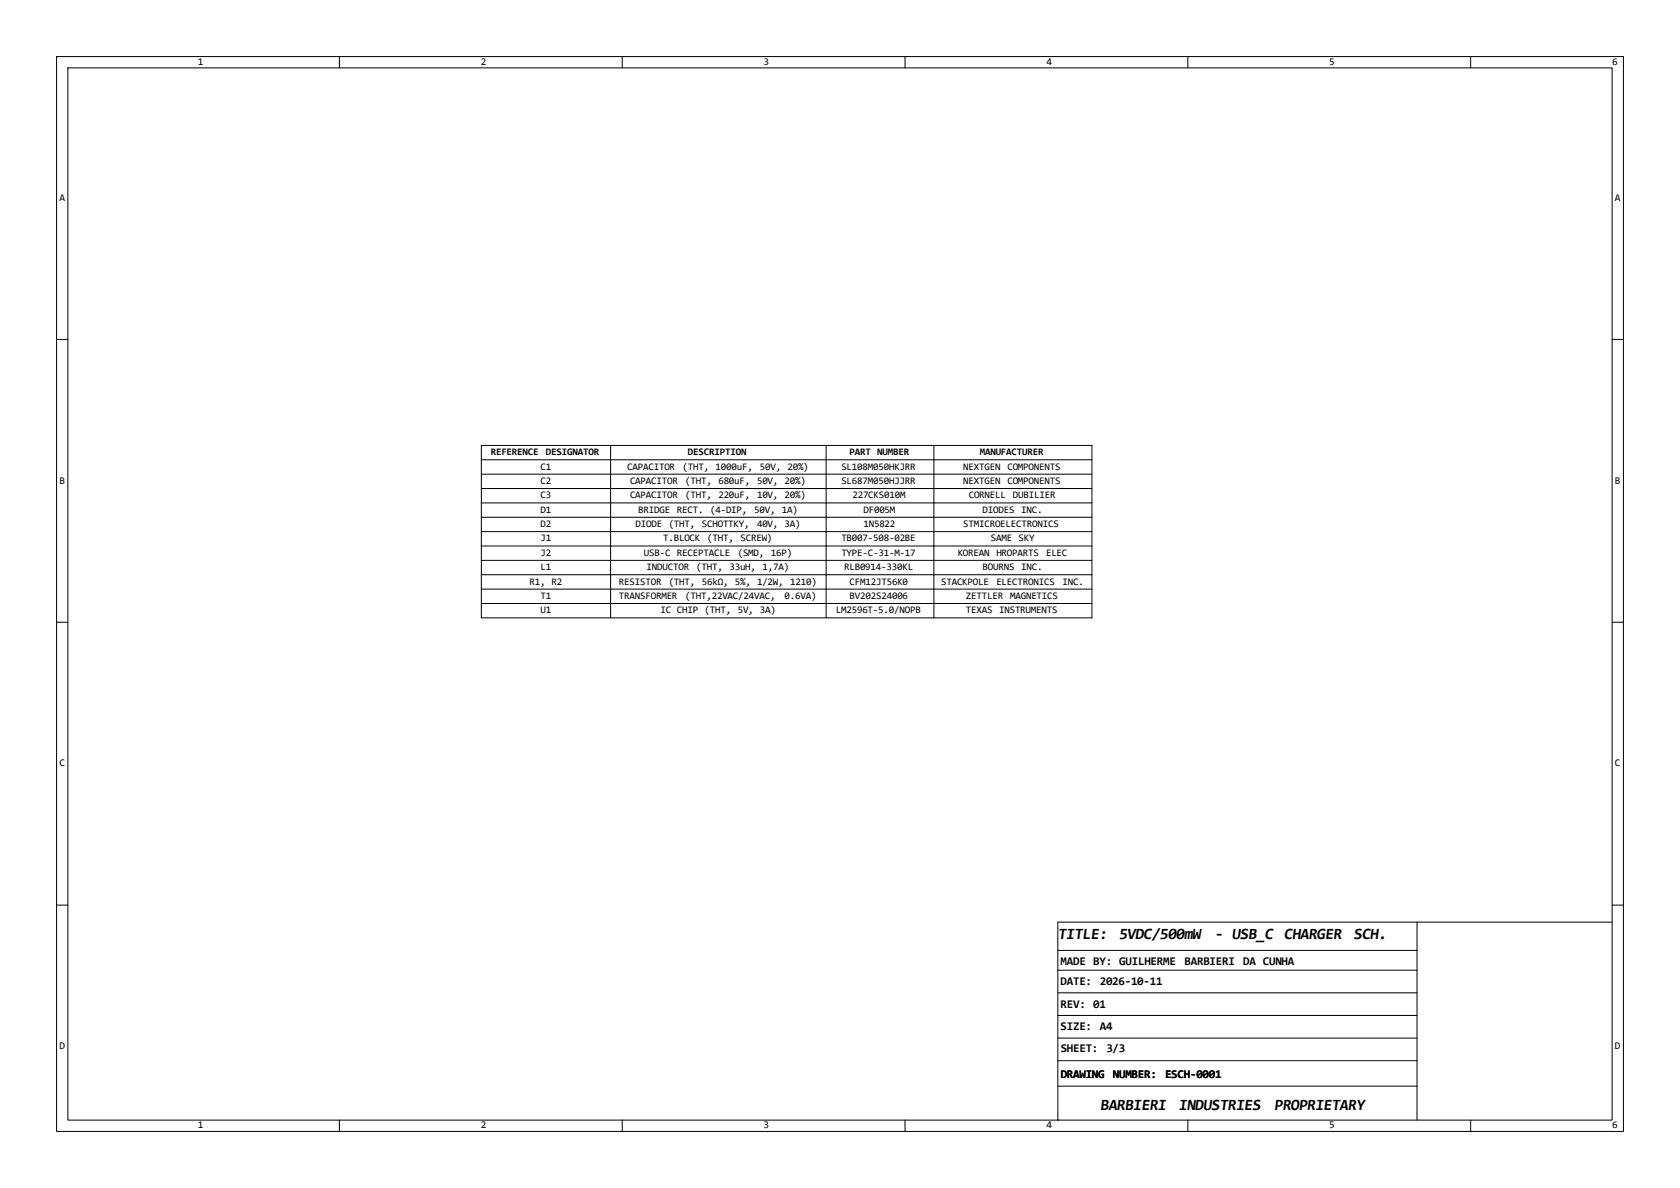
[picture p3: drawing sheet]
<svg xmlns="http://www.w3.org/2000/svg" width="297mm" height="210mm" viewBox="0 0 297 210" stroke-linecap="round" stroke-linejoin="round" font-family="sans-serif">
<defs><g id="words">
<g font-size="2.8">
<text x="187" y="166">TITLE:</text>
<text x="197.8" y="166">5VDC/500mW</text>
<text x="214.7" y="166">- USB_C</text>
<text x="227" y="166">CHARGER</text>
<text x="239.3" y="166">SCH.</text>
<text x="194.5" y="196.2">BARBIERI</text>
<text x="208.4" y="196.2">INDUSTRIES</text>
<text x="225.3" y="196.2">PROPRIETARY</text>
</g>
<g font-size="2.1">
<text x="187.5" y="170.6">MADE BY: GUILHERME</text>
<text x="209.4" y="170.6">BARBIERI</text>
<text x="219.8" y="170.6">DA CUNHA</text>
<text x="187.5" y="174.2">DATE: 2026-10-11</text>
<text x="187.5" y="178.2">REV: 01</text>
<text x="187.5" y="182.2">SIZE: A4</text>
<text x="187.5" y="186.1">SHEET: 3/3</text>
<text x="187.5" y="190.6">DRAWING</text>
<text x="196.7" y="190.6">NUMBER:</text>
<text x="206" y="190.6">ESCH-0001</text>
</g>
<g font-size="1.8">
<text x="35" y="11.5">1</text>
<text x="85" y="11.5">2</text>
<text x="135" y="11.5">3</text>
<text x="185" y="11.5">4</text>
<text x="235" y="11.5">5</text>
<text x="285" y="11.5">6</text>
<text x="10.5" y="35.5">A</text>
<text x="285.5" y="35.5">A</text>
<text x="86.8" y="80.5">REFERENCE</text>
<text x="95.5" y="83">C1</text>
<text x="96.5" y="80.5">DESIGNATOR</text>
<text x="110.9" y="83">CAPACITOR</text>
<text x="120.7" y="83">(THT, 1000uF,</text>
<text x="121.6" y="80.5">DESCRIPTION</text>
<text x="134.3" y="83">50V, 20%)</text>
<text x="148.7" y="83">SL108M050HKJRR</text>
<text x="150.2" y="80.5">PART NUMBER</text>
<text x="170.3" y="83">NEXTGEN</text>
<text x="173.2" y="80.5">MANUFACTURER</text>
<text x="178.1" y="83">COMPONENTS</text>
<text x="10.5" y="85.5">B</text>
<text x="95.5" y="85.6">C2</text>
<text x="95.5" y="88.1">C3</text>
<text x="111.4" y="85.6">CAPACITOR</text>
<text x="111.4" y="88.1">CAPACITOR</text>
<text x="121.1" y="85.6">(THT, 680uF, 50V, 20%)</text>
<text x="121.1" y="88.1">(THT, 220uF, 10V, 20%)</text>
<text x="148.7" y="85.6">SL687M050HJJRR</text>
<text x="150.7" y="88.1">227CKS010M</text>
<text x="170.3" y="85.6">NEXTGEN</text>
<text x="171.3" y="88.1">CORNELL</text>
<text x="178.1" y="85.6">COMPONENTS</text>
<text x="179.1" y="88.1">DUBILIER</text>
<text x="285.5" y="85.5">B</text>
<text x="95.5" y="90.6">D1</text>
<text x="95.5" y="93.2">D2</text>
<text x="95.5" y="95.7">J1</text>
<text x="112.4" y="93.2">DIODE (THT, SCHOTTKY,</text>
<text x="112.8" y="90.6">BRIDGE RECT. (4-DIP,</text>
<text x="117.2" y="95.7">T.BLOCK</text>
<text x="125" y="95.7">(THT, SCREW)</text>
<text x="133.3" y="90.6">50V, 1A)</text>
<text x="133.8" y="93.2">40V, 3A)</text>
<text x="148.7" y="95.7">TB007-508-02BE</text>
<text x="152.6" y="90.6">DF005M</text>
<text x="152.6" y="93.2">1N5822</text>
<text x="170.3" y="93.2">STMICROELECTRONICS</text>
<text x="173.7" y="90.6">DIODES INC.</text>
<text x="175.2" y="95.7">SAME SKY</text>
<text x="95.5" y="98.3">J2</text>
<text x="95.5" y="100.8">L1</text>
<text x="113.8" y="98.3">USB-C RECEPTACLE</text>
<text x="114.3" y="100.8">INDUCTOR</text>
<text x="123.1" y="100.8">(THT, 33uH, 1,7A)</text>
<text x="130.4" y="98.3">(SMD, 16P)</text>
<text x="148.7" y="98.3">TYPE-C-31-M-17</text>
<text x="149.2" y="100.8">RLB0914-330KL</text>
<text x="169.3" y="98.3">KOREAN HROPARTS</text>
<text x="173.7" y="100.8">BOURNS INC.</text>
<text x="184.9" y="98.3">ELEC</text>
<text x="93.6" y="103.3">R1, R2</text>
<text x="95.5" y="105.9">T1</text>
<text x="109.4" y="103.3">RESISTOR</text>
<text x="109.4" y="105.9">TRANSFORMER</text>
<text x="118.2" y="103.3">(THT, 56kΩ, 5%, 1/2W, 1210)</text>
<text x="121.1" y="105.9">(THT,22VAC/24VAC,</text>
<text x="138.7" y="105.9">0.6VA)</text>
<text x="150.2" y="103.3">CFM12JT56K0</text>
<text x="150.2" y="105.9">BV202S24006</text>
<text x="166.4" y="103.3">STACKPOLE</text>
<text x="170.8" y="105.9">ZETTLER</text>
<text x="176.1" y="103.3">ELECTRONICS</text>
<text x="178.6" y="105.9">MAGNETICS</text>
<text x="187.9" y="103.3">INC.</text>
<text x="95.5" y="108.4">U1</text>
<text x="116.7" y="108.4">IC CHIP (THT, 5V, 3A)</text>
<text x="147.8" y="108.4">LM2596T-5.0/NOPB</text>
<text x="170.8" y="108.4">TEXAS INSTRUMENTS</text>
<text x="10.5" y="135.5">C</text>
<text x="285.5" y="135.5">C</text>
<text x="10.5" y="185.5">D</text>
<text x="285.5" y="185.5">D</text>
<text x="35" y="199.5">1</text>
<text x="85" y="199.5">2</text>
<text x="135" y="199.5">3</text>
<text x="185" y="199.5">4</text>
<text x="235" y="199.5">5</text>
<text x="285" y="199.5">6</text>
</g>
</g></defs>
<g fill="none" stroke="#000" stroke-width=".18">
<path d="M10 10h277v190h-277zM12 12h273v186h-273zM60 10v2M110 10v2M160 10v2M210 10v2M260 10v2M10 60h2M85.1 78.7h107.9v30.5h-107.9zM107.9 78.7v30.5M146 78.7v30.5M165.1 78.7v30.5"/>
<path d="M285 60h2M85.1 81.3h107.9M85.1 83.8h107.9M85.1 86.4h107.9M85.1 88.9h107.9M85.1 91.4h107.9M85.1 94h107.9M85.1 96.5h107.9M85.1 99.1h107.9M10 110h2M85.1 101.6h107.9M85.1 104.1h107.9"/>
<path d="M85.1 106.7h107.9M285 110h2M10 160h2M187 175.5h63.5M187 168h63.5M187 171.5h63.5M187 179.5h63.5M250.5 163v35M285 160h2M285 163h-98v35M60 198v2M110 198v2"/>
<path d="M160 198v2M187 198h.1M187 183.5h63.5M187 187.5h63.5M187 192h63.5M210 198v2M260 198v2"/>
</g>
<use href="#words"/>
</svg>
